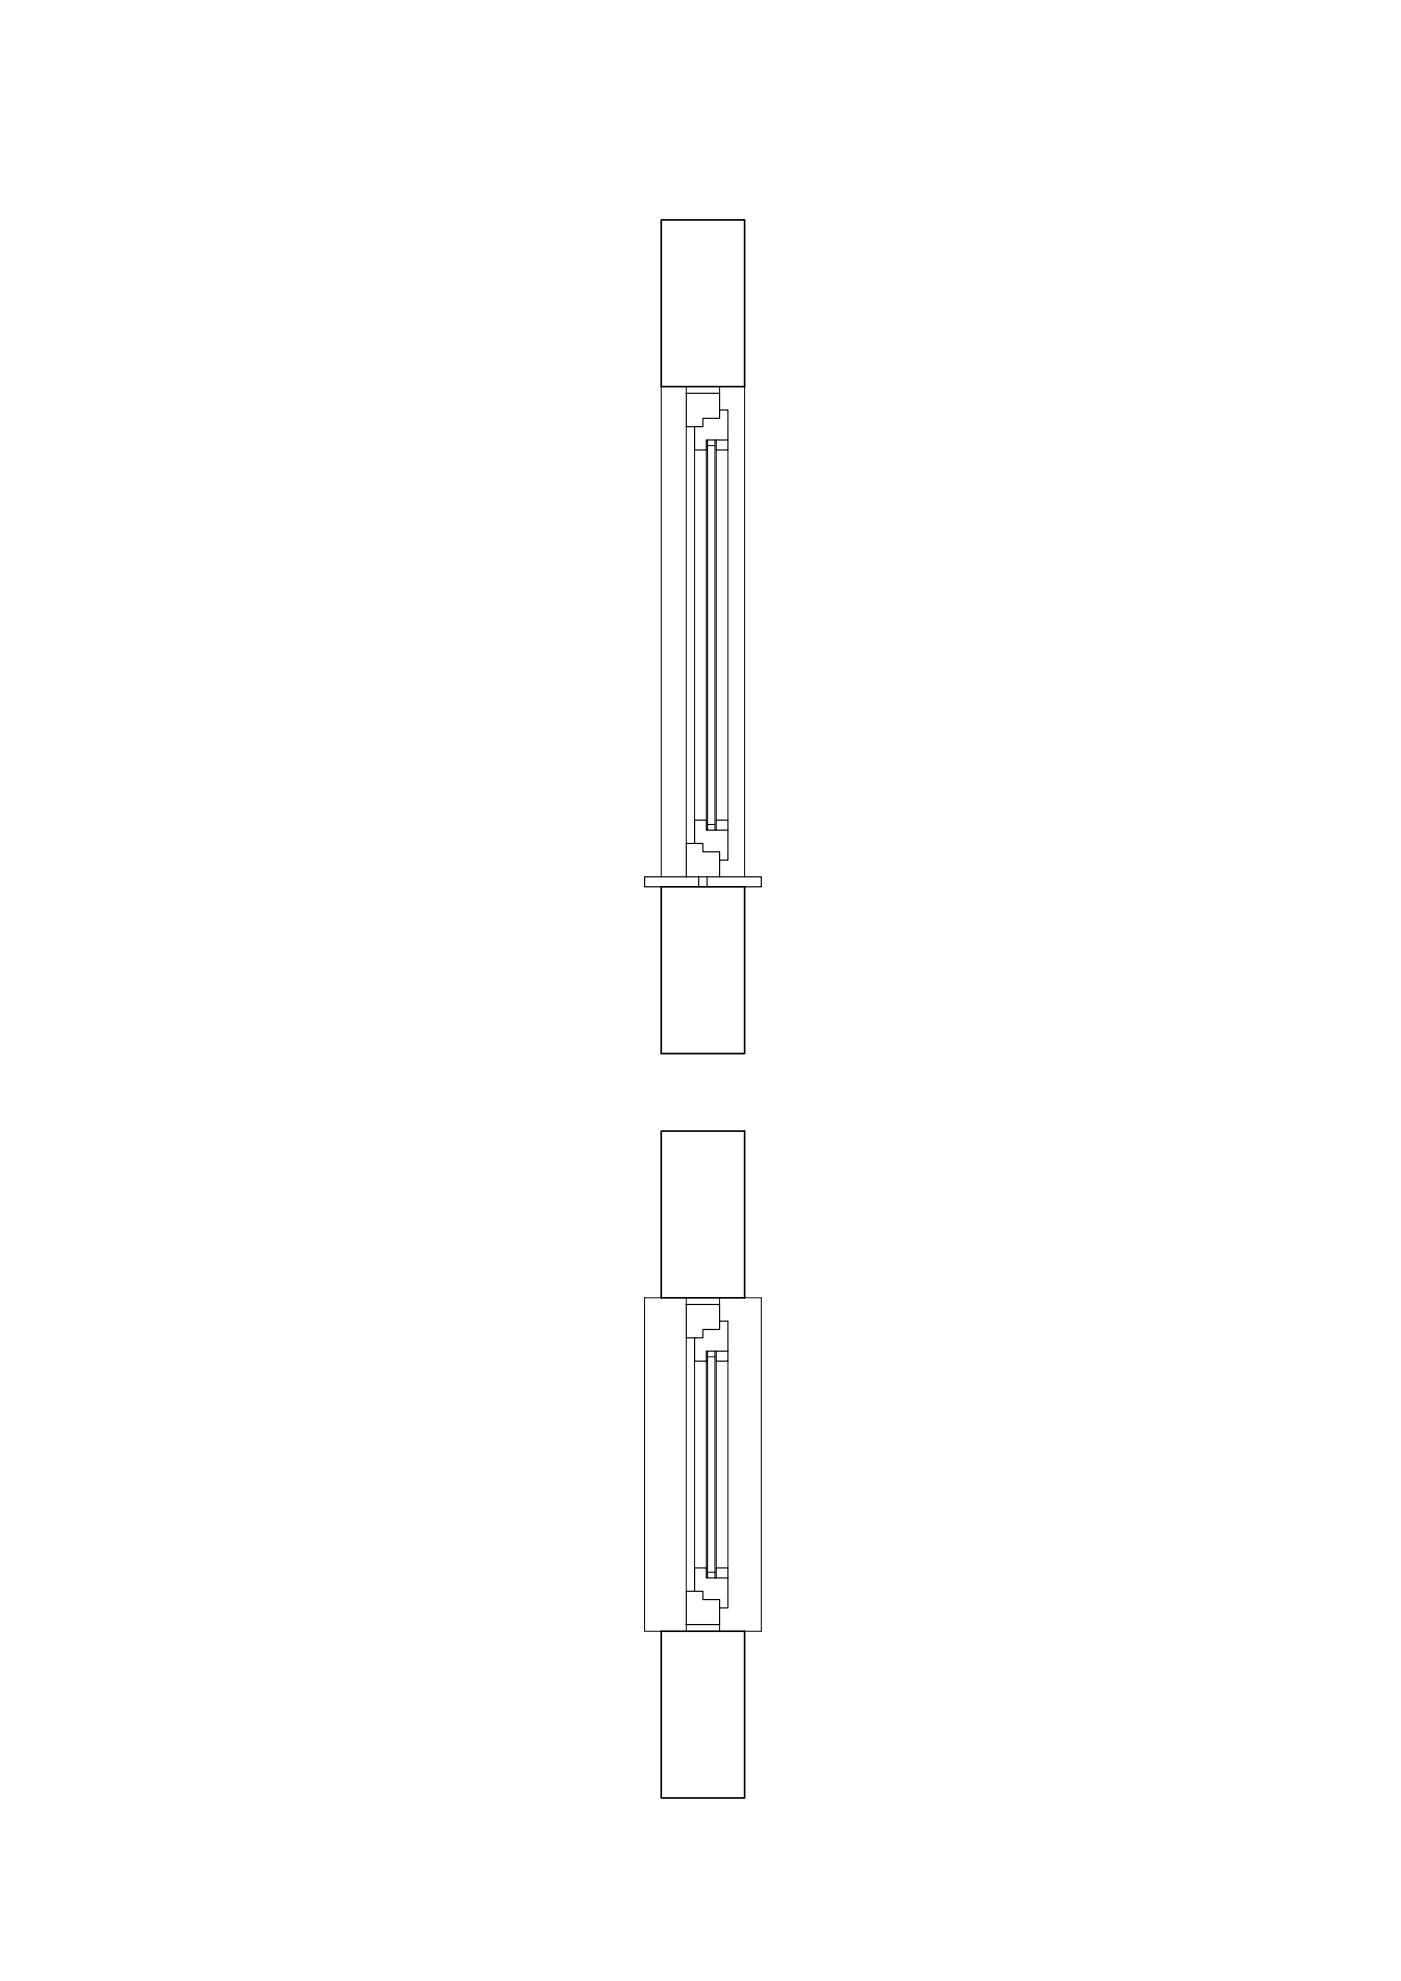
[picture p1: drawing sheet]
<svg xmlns="http://www.w3.org/2000/svg" width="420mm" height="594mm" viewBox="0 0 420 594" stroke-linecap="round" stroke-linejoin="round" font-family="sans-serif">
<!-- layer: A-WALL-FULL -->
<path d="M198.3 66h25v49.9h-25zM198.3 265.9h25v50.1h-25zM198.3 339.2h25v50h-25zM198.3 489.2h25v50h-25z" fill="none" stroke="#000" stroke-width=".5"/>
<!-- layer: pryeccionines -->
<path d="M198.3 115.9v147M223.3 115.9v147M205.8 127.9v125M208.3 134.9v111M218.3 134.9v111M198.3 389.2h-5v100h5M223.3 389.2h5v100h-5M205.8 401.2v76M208.3 408.2v62M218.3 408.2v62" fill="none" stroke="#000" stroke-width=".3"/>
<!-- layer: sezionetelaio -->
<g fill="none" stroke="#000" stroke-width=".35">
<path d="M205.8 117.9h10v7.6h-5v2.4h-5zM214.8 131.9v3h3.5v-3M215.8 122.9h2.5v9h-6.5v3h-3.5v-7M208.3 252.9v-7h3.5v3h6.5v9h-2.5M214.8 248.9v-3h3.5v3M205.8 262.9h-12.5v3h5M205.8 262.9v-10h5v2.5h5v7.5M205.8 262.9h10M209.6 262.9v3M212.1 262.9v3M215.8 262.9h12.5v3h-5M205.8 391.2h10v7.5h-5v2.5h-5z"/>
<path d="M215.8 396.2h2.5v9h-6.5v3h-3.5v-7M214.8 405.2v3h3.5v-3M205.8 477.2h5v2.5h5v7.5h-10zM208.3 477.2v-7h3.5v3h6.5v9h-2.5M214.8 473.2v-3h3.5v3"/>
</g>
<!-- layer: seccionfina -->
<g fill="none" stroke="#000" stroke-width=".3">
<path d="M205.8 115.9v2M215.8 115.9v2M211.8 134.9v111M212.2 131.9v1.7h2.2v-1.7M212.2 133.6v113.6M214.4 133.6v113.6M214.8 134.9v111M212.2 248.9v-1.7h2.2v1.7M205.8 389.2v2M215.8 389.2v2M211.8 408.2v62M212.2 405.2v1.7h2.2v-1.7"/>
<path d="M212.2 406.9v64.6M214.4 406.9v64.6M214.8 408.2v62M212.2 473.2v-1.7h2.2v1.7M205.8 487.2v2M215.8 487.2v2"/>
</g>
</svg>
